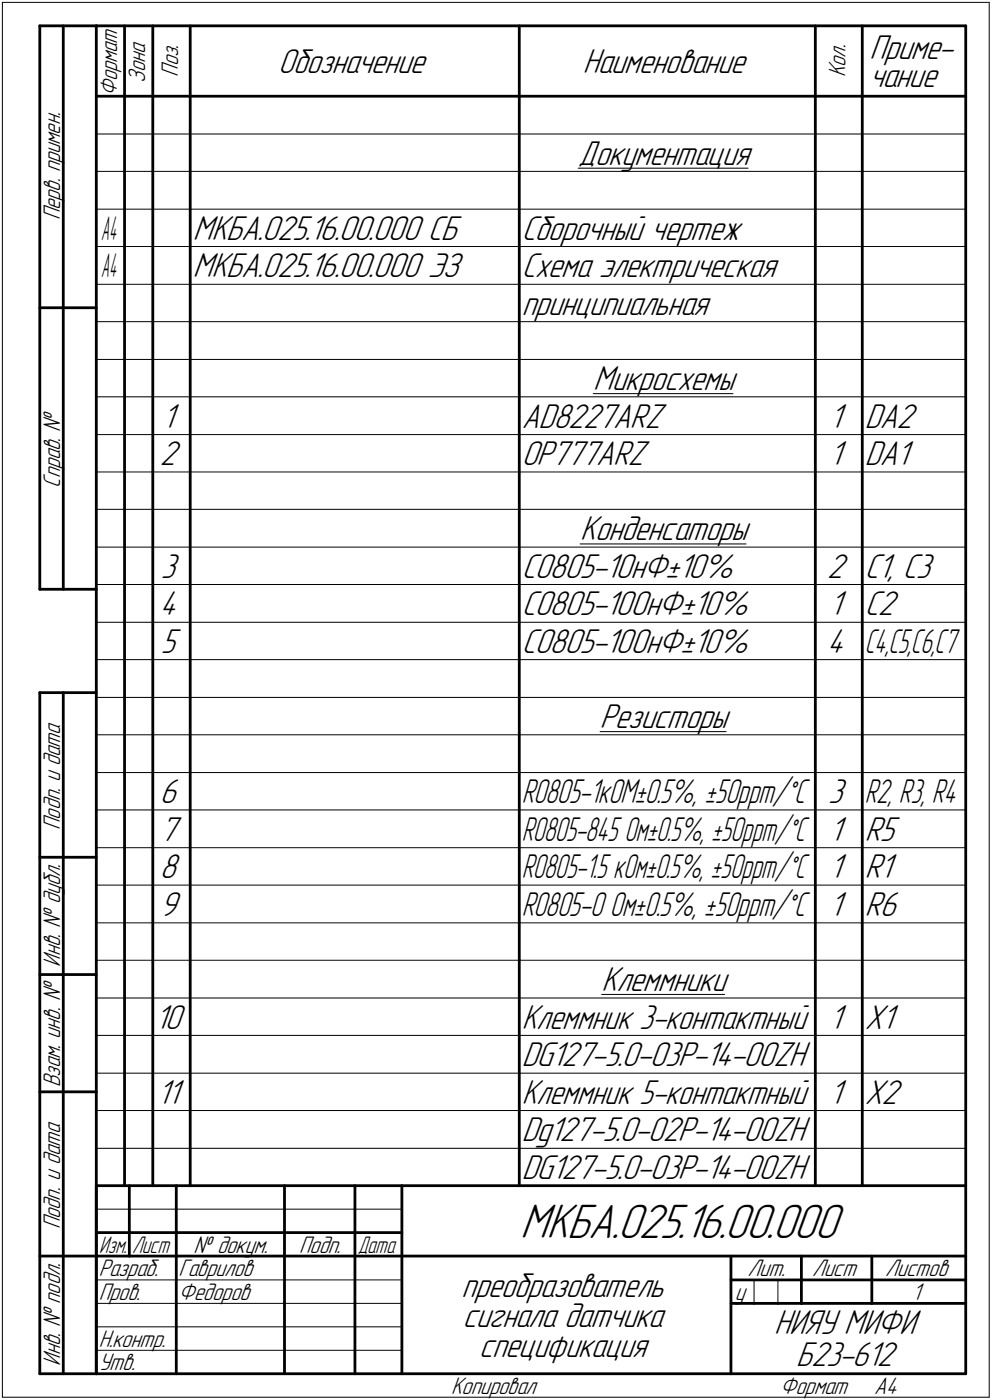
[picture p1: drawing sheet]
<svg xmlns="http://www.w3.org/2000/svg" width="211mm" height="298mm" viewBox="0 0 211 298" stroke-linecap="round" stroke-linejoin="round" font-family="sans-serif">
<defs><g id="words">
<text font-size="10.9" x="110.7" y="263.5">МКБА.025.16.00.000</text>
<g font-size="7.8">
<text x="59.2" y="15.5">Обозначение</text>
<text x="124" y="15.5">Наименование</text>
<text x="185" y="12.6">Приме-</text>
<text x="185" y="18.5">чание</text>
<text x="123" y="35">Документация</text>
<text x="41" y="51">МКБА.025.16.00.000 СБ</text>
<text x="111" y="51">Сборочный чертеж</text>
<text x="41" y="59">МКБА.025.16.00.000 ЭЗ</text>
<text x="111" y="59">Схема электрическая</text>
<text x="111" y="67">принципиальная</text>
<text x="126.2" y="83">Микросхемы</text>
<text x="34.5" y="91">1</text>
<text x="111" y="91">AD8227ARZ</text>
<text x="176.5" y="91">1</text>
<text x="184" y="91">DA2</text>
<text x="34" y="99">2</text>
<text x="111" y="99">OP777ARZ</text>
<text x="176.5" y="99">1</text>
<text x="184" y="99">DA1</text>
<text x="123.4" y="115">Конденсаторы</text>
<text x="34.2" y="123">3</text>
<text x="111" y="123">C0805-10нФ±10%</text>
<text x="176" y="123">2</text>
<text x="184" y="123">C1, C3</text>
<text x="34" y="131">4</text>
<text x="111" y="131">C0805-100нФ±10%</text>
<text x="176.5" y="131">1</text>
<text x="184" y="131">C2</text>
<text x="34.2" y="139">5</text>
<text x="111" y="139">С0805-100нФ±10%</text>
<text x="176" y="139">4</text>
<text x="127.7" y="155">Резисторы</text>
<text x="34" y="171">6</text>
<text x="176.2" y="171">3</text>
<text x="34" y="179">7</text>
<text x="176.5" y="179">1</text>
<text x="184" y="179">R5</text>
<text x="34" y="187">8</text>
<text x="176.5" y="187">1</text>
<text x="184" y="187">R1</text>
<text x="34" y="195">9</text>
<text x="176.5" y="195">1</text>
<text x="184" y="195">R6</text>
<text x="128" y="211">Клеммники</text>
<text x="33" y="219">10</text>
<text x="111" y="219">Клеммник 3-контактный</text>
<text x="176.5" y="219">1</text>
<text x="184" y="219">X1</text>
<text x="111" y="227">DG127-5.0-03P-14-00ZH</text>
<text x="33.5" y="235">11</text>
<text x="111" y="235">Клеммник 5-контактный</text>
<text x="176.5" y="235">1</text>
<text x="184" y="235">X2</text>
<text x="111" y="243">Dg127-5.0-02P-14-00ZH</text>
<text x="111" y="251">DG127-5.0-03P-14-00ZH</text>
<text x="98.2" y="276.1">преобразователь</text>
<text x="98.5" y="282.5">сигнала датчика</text>
<text x="164.7" y="284.1">НИЯУ МИФИ</text>
<text x="101.9" y="289">спецификация</text>
<text x="169.4" y="291">Б23-612</text>
</g>
<g font-size="7.6">
<text x="184" y="139">С4,С5,С6,С7</text>
<text x="111" y="171">R0805-1кОМ±0.5%, ±50ppm/°C</text>
<text x="184" y="171">R2, R3, R4</text>
<text x="111" y="179">R0805-845 Ом±0.5%, ±50ppm/°C</text>
<text x="111" y="187">R0805-1.5 кОм±0.5%, ±50ppm/°C</text>
<text x="111" y="195">R0805-0 Ом±0.5%, ±50ppm/°C</text>
</g>
<g font-size="7.4">
<text x="21.5" y="51">А4</text>
<text x="21.5" y="59">А4</text>
</g>
<g font-size="5.4">
<text x="30.9" y="17.7" transform="rotate(-90 30.9 17.7)">Зона</text>
<text x="37.9" y="16.4" transform="rotate(-90 37.9 16.4)">Поз.</text>
<text x="179.9" y="16.4" transform="rotate(-90 179.9 16.4)">Кол.</text>
<text x="24.9" y="20.5" transform="rotate(-90 24.9 20.5)">Формат</text>
<text x="12.8" y="46.9" transform="rotate(-90 12.8 46.9)">Перв. примен.</text>
<text x="12.8" y="103.8" transform="rotate(-90 12.8 103.8)">Справ. !</text>
<text x="12.8" y="176.7" transform="rotate(-90 12.8 176.7)">Подп. и дата</text>
<text x="12.8" y="205.8" transform="rotate(-90 12.8 205.8)">Инв. ! дубл.</text>
<text x="12.8" y="231.6" transform="rotate(-90 12.8 231.6)">Взам. инв. !</text>
<text x="12.8" y="261.7" transform="rotate(-90 12.8 261.7)">Подп. и дата</text>
<text x="41.2" y="266.8">! докум.</text>
<text x="63.6" y="266.8">Подп.</text>
<text x="21" y="271.8">Разраб.</text>
<text x="38" y="271.8">Гаврилов</text>
<text x="159.1" y="271.8">Лит.</text>
<text x="172.8" y="271.8">Лист</text>
<text x="188.3" y="271.8">Листов</text>
<text x="21" y="276.8">Пров.</text>
<text x="38" y="276.8">Федоров</text>
<text x="156.4" y="276.8">у</text>
<text x="194.1" y="276.8">1</text>
<text x="21" y="286.8">Н.контр.</text>
<text x="12.8" y="290.8" transform="rotate(-90 12.8 290.8)">Инв. ! подл.</text>
<text x="21" y="291.8">Утв.</text>
<text x="96" y="296.8">Копировал</text>
<text x="166" y="296.8">Формат</text>
<text x="186" y="296.8">A4</text>
</g>
<g font-size="5.3">
<text x="21.1" y="266.8">Изм.</text>
<text x="28.1" y="266.8">Лист</text>
<text x="76.1" y="266.8">Дата</text>
</g>
</g></defs>
<g fill="none" stroke="#000" stroke-width=".21">
<path d="M.5 .5v297zM.5 .5h210zM210.5 .5v297zM20.5 28.5h185zM20.5 36.5h185zM123 35.8h36.2zM20.5 44.5h185zM20.5 52.5h185zM20.5 60.5h185zM20.5 68.5h185zM20.5 76.5h185zM20.5 84.5h185z"/>
<path d="M20.5 92.5h185zM126.2 83.8h29.8zM20.5 100.5h185zM20.5 108.5h185zM20.5 116.5h185zM123.4 115.8h35.3zM20.5 124.5h185zM20.5 132.5h185zM20.5 140.5h185zM20.5 148.5h185zM20.5 156.5h185zM127.7 155.8h26.8z"/>
<path d="M20.5 164.5h185zM20.5 172.5h185zM20.5 180.5h185zM20.5 188.5h185zM20.5 196.5h185zM20.5 204.5h185zM20.5 212.5h185zM128 211.8h26.2zM20.5 220.5h185zM20.5 228.5h185zM20.5 236.5h185zM20.5 257.5h65z"/>
<path d="M20.5 244.5h185zM20.5 272.5h17zM20.5 277.5h17zM37.5 272.5h23zM37.5 277.5h23zM60.5 272.5h15zM60.5 277.5h15zM75.5 272.5h10zM75.5 277.5h10zM160.4 272.5v5zM165.5 272.5v5zM.5 297.5h210z"/>
<path d="M20.5 282.5h65zM20.5 287.5h65z"/>
</g>
<g fill="none" stroke="#000" stroke-width=".59">
<path d="M8.5 5.5v120zM8.5 5.5h12zM13.5 5.5v120zM20.5 5.5v287zM20.5 5.5h185zM26.5 5.5v247zM32.5 5.5v247zM40.5 5.5v247zM110.5 5.5v247zM173.5 5.5v247zM183.5 5.5v247zM205.5 5.5v287z"/>
<path d="M20.5 20.5h185zM8.5 65.5h12zM8.5 125.5h12zM8.5 147.5v145zM8.5 147.5h12zM13.5 147.5v145zM8.5 182.5h12zM8.5 207.5h12zM8.5 232.5h12zM20.5 252.5h185zM20.5 252.5v40zM27.5 252.5v15z"/>
<path d="M37.5 252.5v25zM60.5 252.5v25zM75.5 252.5v25zM85.5 252.5v40zM8.5 267.5h12zM20.5 262.5h7zM20.5 267.5h7zM27.5 262.5h10zM27.5 267.5h10zM37.5 277.5v15zM37.5 262.5h23zM37.5 267.5h23z"/>
<path d="M60.5 277.5v15zM60.5 262.5h15zM60.5 267.5h15zM75.5 277.5v15zM75.5 262.5h10zM75.5 267.5h10zM85.5 267.5h120zM155.5 267.5v25zM155.5 272.5h15zM155.5 277.5h4.9zM160.4 277.5h5.1zM165.5 277.5h5z"/>
<path d="M170.5 267.5v10zM170.5 272.5h35zM170.5 277.5h15zM185.5 267.5v10zM185.5 277.5h20zM8.5 292.5h12zM20.5 292.5h185z"/>
</g>
<use href="#words"/>
</svg>
